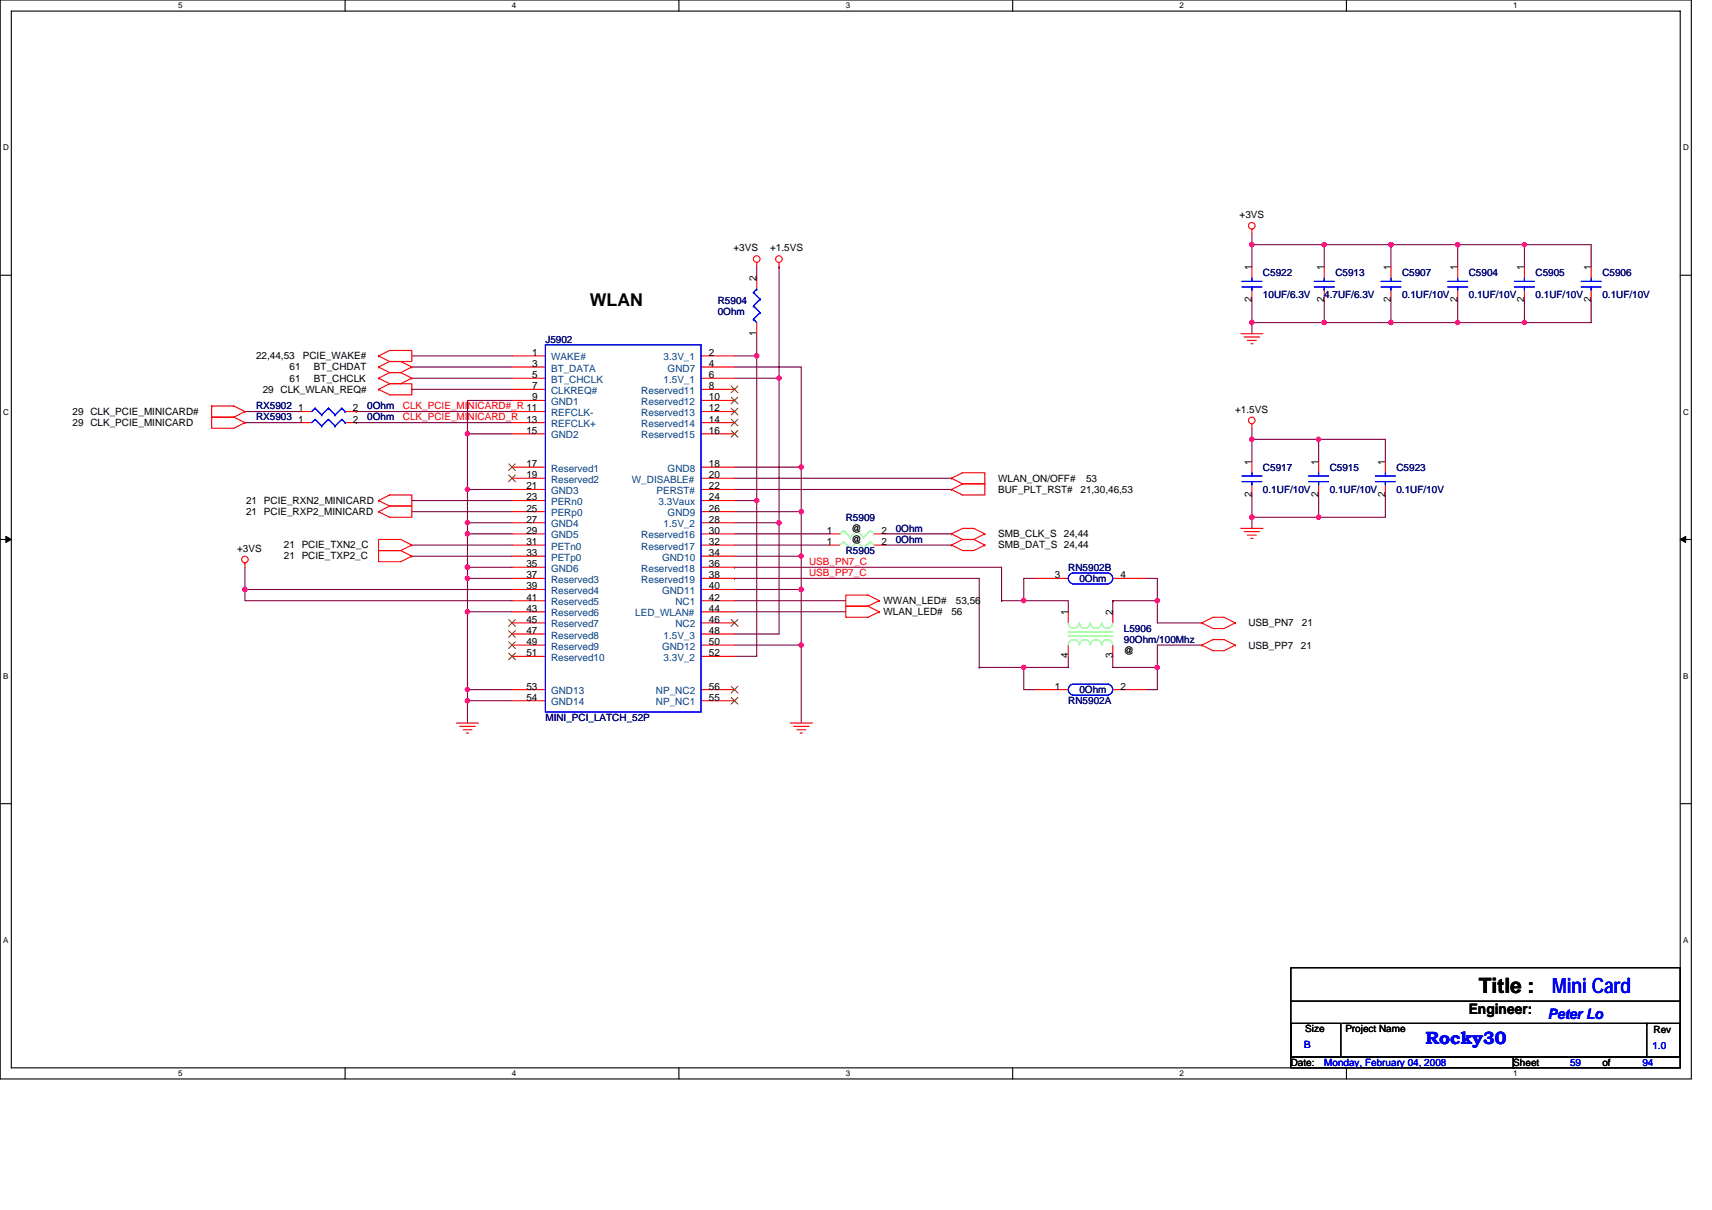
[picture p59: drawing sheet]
<svg xmlns="http://www.w3.org/2000/svg" width="297mm" height="210mm" viewBox="0 0 297 210" stroke-linecap="round" stroke-linejoin="round" font-family="sans-serif">
<defs><g id="words">
<text font-size="3.7" x="256.6" y="172.3">Title :</text>
<text font-size="3.7" fill="#00f" x="269.3" y="172.3">Mini Card</text>
<text font-size="3.1" x="102.3" y="53">WLAN</text>
<text font-size="3.1" fill="#00f" x="247.3" y="181.2">Rocky30</text>
<text font-size="2.5" x="254.8" y="176">Engineer:</text>
<text font-size="2.5" fill="#00f" x="268.6" y="176.8">Peter Lo</text>
<g font-size="1.7">
<text x="215.1" y="37.8">+3VS</text>
<text x="127.3" y="43.6">+3VS</text>
<text x="133.6" y="43.6">+1.5VS</text>
<text x="217.2" y="46.9" transform="rotate(-90 217.2 46.9)">1</text>
<text x="229.7" y="46.9" transform="rotate(-90 229.7 46.9)">1</text>
<text x="241.3" y="46.9" transform="rotate(-90 241.3 46.9)">1</text>
<text x="252.9" y="46.9" transform="rotate(-90 252.9 46.9)">1</text>
<text x="264.5" y="46.9" transform="rotate(-90 264.5 46.9)">1</text>
<text x="276.1" y="46.9" transform="rotate(-90 276.1 46.9)">1</text>
<text x="131.3" y="48.8" transform="rotate(-90 131.3 48.8)">2</text>
<text x="217.2" y="52.5" transform="rotate(-90 217.2 52.5)">2</text>
<text x="229.7" y="52.5" transform="rotate(-90 229.7 52.5)">2</text>
<text x="241.3" y="52.5" transform="rotate(-90 241.3 52.5)">2</text>
<text x="252.9" y="52.5" transform="rotate(-90 252.9 52.5)">2</text>
<text x="264.5" y="52.5" transform="rotate(-90 264.5 52.5)">2</text>
<text x="276.1" y="52.5" transform="rotate(-90 276.1 52.5)">2</text>
<text x="131.3" y="58.3" transform="rotate(-90 131.3 58.3)">1</text>
<text x="44.4" y="62.4">22,44,53</text>
<text x="50.2" y="64.3">61</text>
<text x="52.5" y="62.4">PCIE_WAKE#</text>
<text x="54.5" y="64.3">BT_CHDAT</text>
<text x="92.3" y="61.7">1</text>
<text x="92.3" y="63.7">3</text>
<text x="92.3" y="65.6">5</text>
<text x="123" y="63.7">4</text>
<text x="123" y="61.7">2</text>
<text x="123" y="65.6">6</text>
<text x="45.6" y="68.1">29 CLK_WLAN_REQ#</text>
<text x="50.2" y="66.2">61</text>
<text x="51.7" y="71.4">1</text>
<text x="54.5" y="66.2">BT_CHCLK</text>
<text x="61.2" y="71.4">2</text>
<text x="92.3" y="67.5">7</text>
<text x="92.3" y="69.5">9</text>
<text x="123" y="67.5">8</text>
<text x="123" y="69.5">10</text>
<text x="123" y="71.4">12</text>
<text x="214.3" y="71.6">+1.5VS</text>
<text x="12.6" y="72">29 CLK_PCIE_MINICARD#</text>
<text x="12.6" y="73.9">29 CLK_PCIE_MINICARD</text>
<text x="51.7" y="73.3">1</text>
<text x="61.2" y="73.3">2</text>
<text x="91.3" y="73.3">13</text>
<text x="91.3" y="75.3">15</text>
<text x="123" y="73.3">14</text>
<text x="123" y="75.3">16</text>
<text x="91.3" y="81">17</text>
<text x="91.3" y="83">19</text>
<text x="123" y="81">18</text>
<text x="123" y="83">20</text>
<text x="173.2" y="83.6">WLAN_ON/OFF#</text>
<text x="188.4" y="83.6">53</text>
<text x="217.2" y="80.7" transform="rotate(-90 217.2 80.7)">1</text>
<text x="228.8" y="80.7" transform="rotate(-90 228.8 80.7)">1</text>
<text x="240.3" y="80.7" transform="rotate(-90 240.3 80.7)">1</text>
<text x="42.7" y="87.4">21 PCIE_RXN2_MINICARD</text>
<text x="42.7" y="89.4">21 PCIE_RXP2_MINICARD</text>
<text x="91.3" y="84.9">21</text>
<text x="91.3" y="86.8">23</text>
<text x="91.3" y="88.8">25</text>
<text x="123" y="88.8">26</text>
<text x="123" y="84.9">22</text>
<text x="123" y="86.8">24</text>
<text x="173.2" y="85.5">BUF_PLT_RST#</text>
<text x="187.5" y="85.5">21,30,46,53</text>
<text x="217.2" y="86.3" transform="rotate(-90 217.2 86.3)">2</text>
<text x="228.8" y="86.3" transform="rotate(-90 228.8 86.3)">2</text>
<text x="240.3" y="86.3" transform="rotate(-90 240.3 86.3)">2</text>
<text x="41.1" y="95.7">+3VS</text>
<text x="49.3" y="95.2">21 PCIE_TXN2_C</text>
<text x="91.3" y="90.7">27</text>
<text x="91.3" y="92.6">29</text>
<text x="91.3" y="94.6">31</text>
<text x="123" y="90.7">28</text>
<text x="123" y="92.6">30</text>
<text x="123" y="94.6">32</text>
<text x="143.4" y="94.6">1</text>
<text x="143.4" y="92.6">1</text>
<text x="147.7" y="94.2">@</text>
<text x="147.7" y="92.3">@</text>
<text x="152.9" y="94.6">2</text>
<text x="152.9" y="92.6">2</text>
<text x="173.2" y="93.2">SMB_CLK_S</text>
<text x="173.2" y="95.2">SMB_DAT_S 24,44</text>
<text x="184.6" y="93.2">24,44</text>
<text x="49.3" y="97.1">21 PCIE_TXP2_C</text>
<text x="91.3" y="96.5">33</text>
<text x="91.3" y="98.4">35</text>
<text x="91.3" y="100.4">37</text>
<text x="123" y="96.5">34</text>
<text x="123" y="98.4">36</text>
<text x="123" y="100.4">38</text>
<text x="183" y="100.4">3</text>
<text x="194.4" y="100.4">4</text>
<text x="91.3" y="102.3">39</text>
<text x="91.3" y="104.2">41</text>
<text x="91.3" y="106.2">43</text>
<text x="123" y="104.2">42</text>
<text x="123" y="106.2">44</text>
<text x="123" y="102.3">40</text>
<text x="153.3" y="106.7">WLAN_LED#</text>
<text x="153.3" y="104.8">WWAN_LED#</text>
<text x="165.1" y="106.7">56</text>
<text x="165.9" y="104.8">53,56</text>
<text x="185.3" y="106.7" transform="rotate(-90 185.3 106.7)">1</text>
<text x="193.1" y="106.7" transform="rotate(-90 193.1 106.7)">2</text>
<text x="91.3" y="108.1">45</text>
<text x="91.3" y="110">47</text>
<text x="91.3" y="111.9">49</text>
<text x="91.3" y="113.9">51</text>
<text x="123" y="110">48</text>
<text x="123" y="113.9">52</text>
<text x="123" y="108.1">46</text>
<text x="123" y="111.9">50</text>
<text x="195" y="113.5">@</text>
<text x="216.6" y="108.7">USB_PN7</text>
<text x="216.6" y="112.5">USB_PP7</text>
<text x="225.7" y="112.5">21</text>
<text x="225.9" y="108.7">21</text>
<text x="91.3" y="119.7">53</text>
<text x="123" y="119.7">56</text>
<text x="183" y="119.7">1</text>
<text x="185.3" y="114.3" transform="rotate(-90 185.3 114.3)">4</text>
<text x="193.1" y="114.3" transform="rotate(-90 193.1 114.3)">3</text>
<text x="194.4" y="119.7">2</text>
<text x="91.3" y="121.6">54</text>
<text x="123" y="121.6">55</text>
<text x="226.5" y="179.1">Size</text>
<text x="233.4" y="179.1">Project Name</text>
<text x="286.9" y="179.3">Rev</text>
<text x="224" y="184.9">Date:</text>
<text x="262.6" y="184.9">Sheet</text>
<text x="278" y="184.9">of</text>
</g>
<g font-size="1.7" fill="#000080">
<text x="219.1" y="47.9">C5922</text>
<text x="231.7" y="47.9">C5913</text>
<text x="243.3" y="47.9">C5907</text>
<text x="254.8" y="47.9">C5904</text>
<text x="266.4" y="47.9">C5905</text>
<text x="278" y="47.9">C5906</text>
<text x="124.5" y="52.7">R5904</text>
<text x="219.1" y="51.7">10UF/6.3V</text>
<text x="229.8" y="51.7">4.7UF/6.3V</text>
<text x="243.3" y="51.7">0.1UF/10V</text>
<text x="254.8" y="51.7">0.1UF/10V</text>
<text x="266.4" y="51.7">0.1UF/10V</text>
<text x="278" y="51.7">0.1UF/10V</text>
<text x="94.6" y="59.5">J5902</text>
<text x="124.5" y="54.6">0Ohm</text>
<text x="44.4" y="71">RX5902</text>
<text x="63.7" y="71">0Ohm</text>
<text x="44.4" y="73">RX5903</text>
<text x="63.7" y="73">0Ohm</text>
<text x="219.1" y="81.7">C5917</text>
<text x="230.7" y="81.7">C5915</text>
<text x="242.3" y="81.7">C5923</text>
<text x="219.1" y="85.5">0.1UF/10V</text>
<text x="230.7" y="85.5">0.1UF/10V</text>
<text x="242.3" y="85.5">0.1UF/10V</text>
<text x="146.7" y="90.3">R5909</text>
<text x="155.4" y="94.2">0Ohm</text>
<text x="155.4" y="92.3">0Ohm</text>
<text x="146.7" y="96.1">R5905</text>
<text x="185.4" y="99">RN5902B</text>
<text x="187.3" y="101">0Ohm</text>
<text x="195" y="109.6">L5906</text>
<text x="195" y="111.6">90Ohm/100Mhz</text>
<text x="94.6" y="125.1">MINI_PCI_LATCH_52P</text>
<text x="185.4" y="122.2">RN5902A</text>
<text x="187.3" y="120.3">0Ohm</text>
</g>
<g font-size="1.7" fill="#004080">
<text x="95.6" y="62.5">WAKE#</text>
<text x="95.6" y="64.5">BT_DATA</text>
<text x="115.1" y="62.5">3.3V_1</text>
<text x="115.8" y="64.5">GND7</text>
<text x="95.6" y="66.4">BT_CHCLK</text>
<text x="95.6" y="68.3">CLKREQ#</text>
<text x="95.6" y="70.3">GND1</text>
<text x="111.3" y="68.3">Reserved11</text>
<text x="111.3" y="70.3">Reserved12</text>
<text x="115.1" y="66.4">1.5V_1</text>
<text x="95.6" y="72.2">REFCLK-</text>
<text x="95.6" y="74.1">REFCLK+</text>
<text x="95.6" y="76.1">GND2</text>
<text x="111.3" y="72.2">Reserved13</text>
<text x="111.3" y="74.1">Reserved14</text>
<text x="111.3" y="76.1">Reserved15</text>
<text x="95.6" y="81.9">Reserved1</text>
<text x="95.6" y="83.8">Reserved2</text>
<text x="109.6" y="83.8">W_DISABLE#</text>
<text x="115.8" y="81.9">GND8</text>
<text x="95.6" y="85.7">GND3</text>
<text x="95.6" y="87.7">PERn0</text>
<text x="95.6" y="89.6">PERp0</text>
<text x="113.9" y="85.7">PERST#</text>
<text x="114.3" y="87.7">3.3Vaux</text>
<text x="115.8" y="89.6">GND9</text>
<text x="95.6" y="91.5">GND4</text>
<text x="95.6" y="93.4">GND5</text>
<text x="95.6" y="95.4">PETn0</text>
<text x="111.3" y="93.4">Reserved16</text>
<text x="111.3" y="95.4">Reserved17</text>
<text x="115.1" y="91.5">1.5V_2</text>
<text x="95.6" y="97.3">PETp0</text>
<text x="95.6" y="99.2">GND6</text>
<text x="95.6" y="101.2">Reserved3</text>
<text x="111.3" y="99.2">Reserved18</text>
<text x="111.3" y="101.2">Reserved19</text>
<text x="114.9" y="97.3">GND10</text>
<text x="95.6" y="103.1">Reserved4</text>
<text x="95.6" y="105">Reserved5</text>
<text x="95.6" y="107">Reserved6</text>
<text x="110.2" y="107">LED_WLAN#</text>
<text x="114.9" y="103.1">GND11</text>
<text x="117.2" y="105">NC1</text>
<text x="95.6" y="108.9">Reserved7</text>
<text x="95.6" y="110.8">Reserved8</text>
<text x="95.6" y="112.7">Reserved9</text>
<text x="114.9" y="112.7">GND12</text>
<text x="115.1" y="110.8">1.5V_3</text>
<text x="117.2" y="108.9">NC2</text>
<text x="95.6" y="114.7">Reserved10</text>
<text x="115.1" y="114.7">3.3V_2</text>
<text x="95.6" y="120.5">GND13</text>
<text x="95.6" y="122.4">GND14</text>
<text x="113.8" y="120.5">NP_NC2</text>
<text x="113.8" y="122.4">NP_NC1</text>
</g>
<g font-size="1.7" fill="#f00">
<text x="69.9" y="71">CLK_PCIE_MINICARD#_R 11</text>
<text x="69.9" y="73">CLK_PCIE_MINICARD_R</text>
<text x="140.4" y="98.1">USB_PN7_C</text>
<text x="140.4" y="100">USB_PP7_C</text>
</g>
<g font-size="1.7" fill="#00f">
<text x="226.3" y="181.8">B</text>
<text x="229.8" y="184.9">Monday, February 04, 2008</text>
<text x="272.4" y="184.9">59</text>
<text x="285" y="184.9">94</text>
<text x="286.7" y="182">1.0</text>
</g>
<g font-size="1.4">
<text x="30.9" y="1.5">5</text>
<text x="88.8" y="1.5">4</text>
<text x="146.7" y="1.5">3</text>
<text x="204.7" y="1.5">2</text>
<text x="262.6" y="1.5">1</text>
<text x=".5" y="26.1">D</text>
<text x="292" y="26.1">D</text>
<text x=".5" y="71.9">C</text>
<text x="292" y="71.9">C</text>
<text x=".5" y="117.8">B</text>
<text x="292" y="117.8">B</text>
<text x=".5" y="163.6">A</text>
<text x="292" y="163.6">A</text>
<text x="30.9" y="186.8">5</text>
<text x="88.8" y="186.8">4</text>
<text x="146.7" y="186.8">3</text>
<text x="204.7" y="186.8">2</text>
<text x="262.6" y="186.8">1</text>
</g>
</g></defs>
<path d="M0 0h293.5v187.2h-293.5zM2 1.9h289.5v183.4h-289.5z" fill="none" stroke="#000" stroke-width=".19"/>
<g fill="#fff">
<path d="M30.9 .2h.8v1.6h-.8z"/>
<path d="M30.9 185.5h.8v1.6h-.8z"/>
</g>
<path d="M59.9 0v1.9M59.9 185.3v1.9" fill="none" stroke="#000" stroke-width=".19"/>
<g fill="#fff">
<path d="M88.8 .2h.8v1.6h-.8z"/>
<path d="M88.8 185.5h.8v1.6h-.8z"/>
</g>
<path d="M117.8 0v1.9M117.8 185.3v1.9" fill="none" stroke="#000" stroke-width=".19"/>
<g fill="#fff">
<path d="M146.7 .2h.8v1.6h-.8z"/>
<path d="M146.7 185.5h.8v1.6h-.8z"/>
</g>
<path d="M175.7 0v1.9M175.7 185.3v1.9" fill="none" stroke="#000" stroke-width=".19"/>
<g fill="#fff">
<path d="M204.7 .2h.7v1.6h-.7z"/>
<path d="M204.7 185.5h.7v1.6h-.7z"/>
</g>
<path d="M233.6 0v1.9M233.6 185.3v1.9" fill="none" stroke="#000" stroke-width=".19"/>
<g fill="#fff">
<path d="M262.6 .2h.7v1.6h-.7z"/>
<path d="M262.6 185.5h.7v1.6h-.7z"/>
<path d="M.5 24.8h1v1.6h-1z"/>
<path d="M292 24.8h1v1.6h-1z"/>
<path d="M.5 70.7h1v1.5h-1z"/>
<path d="M292 70.7h1v1.5h-1z"/>
</g>
<path d="M0 47.8h2M291.5 47.8h2" fill="none" stroke="#000" stroke-width=".19"/>
<g fill="#fff">
<path d="M.5 116.5h.9v1.6h-.9z"/>
<path d="M292 116.5h.9v1.6h-.9z"/>
</g>
<path d="M0 93.6h2M291.5 93.6h2" fill="none" stroke="#000" stroke-width=".19"/>
<path d="M1 93.1l1 .5-1 .5zM291.5 93.6l1-.5v1z" fill="#000" stroke="#000" stroke-width=".17"/>
<g fill="#fff">
<path d="M.5 162.4h.9v1.5h-.9z"/>
<path d="M292 162.4h.9v1.5h-.9z"/>
</g>
<path d="M0 139.5h2M291.5 139.5h2M224 167.9h67.5v15.5h-67.5zM224 177.6h8.6v5.8h-8.6zM224 173.7h67.5M232.9 177.6h52.8M285.7 177.6h5.8v5.8h-5.8zM285.7 177.6h.1M291.5 173.7h.1M224 183.4h38.6v1.9h-38.6zM262.6 183.4h28.9v1.9h-28.9z" fill="none" stroke="#000" stroke-width=".19"/>
<g fill="none" stroke="#800040" stroke-width=".19">
<path d="M131.3 46.3v2M131.3 57.9v3.9M135.2 46.3h.1M135.2 46.3v19.3M217.2 56h.1M217.2 40.5v2M217.2 42.5v3.8M217.2 52.1v5.8M217.2 42.5h.1M217.2 42.5h47.3M217.2 56h24.1M229.8 42.5v3.8"/>
<path d="M229.8 42.5h.1M229.8 52.1v3.9M241.3 56h.1M241.3 42.5v3.8M241.3 52.1v3.9M252.9 42.5h.1M252.9 52.1v3.9h-11.6M252.9 42.5v3.8M252.9 56h11.6M264.5 56h.1M264.5 42.5v3.8M264.5 42.5h.1"/>
<path d="M264.5 52.1v3.9M264.5 42.5h11.6v3.8M276.1 52.1v3.9h-11.6M42.5 71.4h9.7M42.5 73.3h9.7M61.8 71.4h.1M61.8 73.3h.1M61.8 71.4h27M61.8 73.3h27M71.5 61.8h17.3M71.5 63.7h17.3M71.5 65.6h17.3"/>
<path d="M71.5 67.6h.1M71.5 67.6h17.3M81.1 75.3h7.7M81.1 75.3h.1M81.1 75.3v15.4M88.8 69.5h-7.7v5.8M127.4 63.7h11.6v17.4M127.4 61.8h3.9M127.4 65.6h7.8M131.3 61.8v25.1h-3.9M131.3 61.8h.1M135.2 65.6v25.1"/>
<path d="M217.2 74.3v1.9M217.2 76.2v3.9M217.2 76.2h11.6M228.8 76.2h11.6v3.9M228.8 76.2v3.9M228.8 76.2h.1M42.5 98.4v3.9M71.5 86.9h17.3M71.5 88.8h17.3M71.5 94.6h17.3M71.5 96.5h17.3M81.1 84.9h7.7"/>
<path d="M81.1 84.9h.1M81.1 92.6h7.7M81.1 92.6h.1M81.1 98.4h7.7M81.1 90.7h7.7M81.1 90.7v1.9M81.1 98.4v2h7.7M81.1 98.4h.1M81.1 92.6v5.8M127.4 88.8h11.6M127.4 96.5h11.6M127.4 92.6h16.4"/>
<path d="M127.4 94.6h16.4M127.4 84.9h37.7M127.4 81.1h11.6M127.4 90.7h7.8M127.4 83h37.7M127.4 98.4h.1M127.4 98.4h46.4v5.8M131.3 86.9v27h-3.9M131.3 86.9h.1M135.2 90.7v19.3h-7.8M135.2 90.7h.1M139 81.1h.1"/>
<path d="M139 88.8h.1M139 96.5v5.8h-11.6M139 96.5h.1M139 81.1v15.4M153.5 94.6h11.6M153.5 92.6h11.6M217.2 85.9v3.9M217.2 89.8h.1M217.2 89.8h11.6M217.2 89.8v1.9M228.8 89.8h.1M228.8 85.9v3.9"/>
<path d="M240.4 85.9v3.9h-11.6M42.5 102.3h.1M42.5 102.3v1.9h46.3M42.5 102.3h46.3M81.1 119.7h7.7M81.1 106.2h.1M81.1 119.7h.1M81.1 100.4v5.8h7.7M81.1 100.4h.1M81.1 106.2v15.4M127.4 112h11.6M127.4 100.4h.1"/>
<path d="M127.4 100.4h42.5v15.4M127.4 104.2h19.3M127.4 106.2h19.3M139 102.3h.1M139 112v13.5M139 102.3v9.7M169.9 115.8h.1M169.9 115.8h7.7M173.8 104.2h.1M173.8 104.2h3.8M177.6 115.8v3.9h2M177.6 104.2h7.8v2"/>
<path d="M179.6 100.4h-2v3.8M185.4 113.9v1.9h-7.8M193.1 104.2v2M193.1 104.2h.1M193.1 113.9v1.9h7.7M193.1 104.2h7.7M198.9 100.4h1.9v3.8M200.8 104.2v3.9h7.7M200.8 115.8h.1M200.8 115.8v3.9h-1.9M208.5 112h-7.7v3.8M81.1 121.6v3.9"/>
<path d="M81.1 121.6h.1M81.1 121.6h7.7"/>
</g>
<g fill="#f0f" stroke="#f0f" stroke-width=".19">
<circle cx="241.3" cy="42.4" r=".37"/>
<circle cx="229.7" cy="42.4" r=".38"/>
<circle cx="217.2" cy="56" r=".38"/>
<circle cx="42.5" cy="102.3" r=".38"/>
<circle cx="81.1" cy="90.7" r=".38"/>
<circle cx="81.1" cy="84.9" r=".38"/>
<circle cx="81.1" cy="106.2" r=".38"/>
<circle cx="139" cy="111.9" r=".38"/>
<circle cx="139" cy="102.3" r=".38"/>
<circle cx="81.1" cy="119.7" r=".38"/>
<circle cx="81.1" cy="98.4" r=".38"/>
<circle cx="81.1" cy="92.6" r=".38"/>
<circle cx="81.1" cy="75.3" r=".38"/>
<circle cx="139" cy="81.1" r=".38"/>
<circle cx="131.3" cy="86.9" r=".38"/>
<circle cx="135.1" cy="65.6" r=".38"/>
<circle cx="135.2" cy="90.7" r=".38"/>
<circle cx="81.1" cy="121.6" r=".38"/>
<circle cx="217.2" cy="89.7" r=".38"/>
<circle cx="228.8" cy="89.7" r=".38"/>
<circle cx="252.9" cy="56" r=".38"/>
<circle cx="264.5" cy="56" r=".38"/>
<circle cx="229.7" cy="56" r=".38"/>
<circle cx="241.3" cy="56" r=".38"/>
<circle cx="252.9" cy="42.4" r=".38"/>
<circle cx="264.5" cy="42.4" r=".38"/>
<circle cx="217.2" cy="76.2" r=".38"/>
<circle cx="228.8" cy="76.2" r=".38"/>
<circle cx="200.8" cy="115.8" r=".38"/>
<circle cx="177.6" cy="104.2" r=".38"/>
<circle cx="177.6" cy="115.8" r=".38"/>
<circle cx="200.8" cy="104.2" r=".38"/>
<circle cx="139" cy="88.8" r=".38"/>
<circle cx="217.2" cy="42.4" r=".38"/>
<circle cx="131.3" cy="61.8" r=".38"/>
<circle cx="81.1" cy="100.4" r=".38"/>
<circle cx="139" cy="96.5" r=".38"/>
</g>
<g fill="none" stroke="#f00" stroke-width=".19">
<path d="M217.2 39.8v.7M131.3 45.6v.7M131.3 48.3v1.9M131.3 56v1.9M135.2 45.6v.7M215.3 57.9h3.8M215.9 58.5h2.7M216.4 59.1h1.6M217 59.6h.4M217.2 46.3v2M217.2 50.2v1.9M229.8 46.3v2"/>
<path d="M229.8 50.2v1.9M241.3 46.3v2M241.3 50.2v1.9M252.9 46.3v2M252.9 50.2v1.9M264.5 46.3v2M264.5 50.2v1.9M276.1 46.3v2M276.1 50.2v1.9M36.7 70.5h3.9l1.9 .9M36.7 70.5v1.9h3.9M36.7 70.5h.1"/>
<path d="M36.7 72.4h3.9M36.7 72.4v1.9h3.9l1.9-1M36.7 72.4h.1M40.6 72.4l1.9 .9M42.5 71.4h.1M42.5 73.3h.1M42.5 71.4l-1.9 1M52.2 71.4h1.9M52.2 73.3h1.9M59.9 71.4h1.9M59.9 73.3h1.9M65.7 61.8l1.9-1h3.9v1.9h-3.9"/>
<path d="M65.7 61.8h.1M65.7 63.7h.1M65.7 65.6h.1M65.7 67.6h.1M65.7 61.8l1.9 .9M65.7 63.7l1.9 1M65.7 65.6l1.9 1M67.6 62.7h1.9l2 1M67.6 64.7h1.9M67.6 66.6h3.9v1.9h-3.9l-1.9-.9M67.6 62.7l-1.9 1M67.6 64.7l-1.9 .9"/>
<path d="M67.6 66.6l-1.9 1M69.5 64.7l2 .9M71.5 63.7h.1M71.5 65.6h.1M71.5 65.6l-2 1h-1.9M71.5 63.7l-2 1M88.8 71.4h5.8M88.8 61.8h5.8M88.8 63.7h5.8M88.8 65.6h5.8M88.8 67.6h5.8M88.8 69.5h5.8"/>
<path d="M88.8 73.3h5.8M88.8 75.3h5.8M121.6 71.4h5.8M121.6 61.8h5.8M121.6 63.7h5.8M121.6 65.6h5.8M121.6 67.6h5.8M121.6 69.5h5.8M121.6 73.3h5.8M121.6 75.3h5.8M217.2 73.6v.7M42.5 97.7v.7"/>
<path d="M65.7 93.6h3.8l2 1M65.7 93.6v1.9h3.8M65.7 93.6h.1M65.7 95.5h3.8M65.7 95.5v2h3.8l2-1M65.7 95.5h.1M65.7 86.9l1.9-1h3.9v1.9h-3.9M65.7 86.9h.1M65.7 88.8h.1M65.7 86.9l1.9 .9M67.6 87.8h3.9v2h-3.9l-1.9-1M67.6 87.8l-1.9 1"/>
<path d="M69.5 95.5l2 1M71.5 94.6h.1M71.5 96.5h.1M71.5 94.6l-2 .9M88.8 81.1h5.8M88.8 83h5.8M88.8 84.9h5.8M88.8 86.9h5.8M88.8 88.8h5.8M88.8 90.7h5.8M88.8 92.6h5.8M88.8 94.6h5.8"/>
<path d="M88.8 96.5h5.8M88.8 98.4h5.8M121.6 81.1h5.8M121.6 83h5.8M121.6 84.9h5.8M121.6 86.9h5.8M121.6 88.8h5.8M121.6 90.7h5.8M121.6 92.6h5.8M121.6 94.6h5.8M121.6 96.5h5.8M121.6 98.4h5.8"/>
<path d="M143.8 92.6h2M143.8 94.6h2M151.6 92.6h1.9M151.6 94.6h1.9M165.1 92.6l1.9-.9h1.9l2 .9M165.1 92.6h.1M165.1 94.6l1.9 .9h1.9l2-.9M165.1 94.6h.1M165.1 83l1.9-1h3.9v2h-3.9M165.1 83h.1M165.1 84.9h.1M165.1 92.6l1.9 1"/>
<path d="M165.1 83l1.9 1M167 93.6h1.9M167 84h3.9v1.9h-3.9l-1.9-1M167 93.6l-1.9 1M167 84l-1.9 .9M168.9 93.6l2 1M170.9 92.6h.1M170.9 94.6h.1M170.9 92.6l-2 1M215.3 91.7h3.8M215.9 92.3h2.7M216.4 92.9h1.6"/>
<path d="M217 93.4h.4M217.2 80.1v1.9M217.2 84v1.9M228.8 80.1v1.9M228.8 84v1.9M240.4 80.1v1.9M240.4 84v1.9M88.8 100.4h5.8M88.8 102.3h5.8M88.8 104.2h5.8M88.8 106.2h5.8M88.8 108.1h5.8"/>
<path d="M88.8 110h5.8M88.8 112h5.8M88.8 113.9h5.8M88.8 119.7h5.8M121.6 100.4h5.8M121.6 102.3h5.8M121.6 104.2h5.8M121.6 106.2h5.8M121.6 108.1h5.8M121.6 110h5.8M121.6 112h5.8M121.6 113.9h5.8"/>
<path d="M121.6 119.7h5.8M150.6 105.2h-3.9v1.9h3.9l1.9-.9M150.6 105.2l1.9 1M152.5 106.2h.1M152.5 104.2l-1.9-.9h-3.9v1.9h3.9M152.5 104.2h.1M152.5 104.2l-1.9 1M179.6 100.4h5.8M179.6 119.7h5.8M185.4 106.2v1.9M185.4 112v1.9M193.1 100.4h5.8"/>
<path d="M193.1 119.7h5.8M193.1 106.2v1.9M193.1 112v1.9M208.5 108.1l2-1h1.9l1.9 1M208.5 108.1l2 1h1.9l1.9-1M208.5 108.1h.1M208.5 112l2-1h1.9l1.9 1M208.5 112l2 .9h1.9l1.9-.9M208.5 112h.1M214.3 108.1h.1M214.3 112h.1M79.2 125.5h3.8"/>
<path d="M79.8 126h2.7M80.3 126.6h1.6M80.9 127.2h.4M88.8 121.6h5.8M121.6 121.6h5.8M137.1 125.5h3.8M137.7 126h2.7M138.3 126.6h1.5M138.8 127.2h.4"/>
<circle cx="217.2" cy="39.2" r=".57"/>
<circle cx="131.3" cy="45" r=".57"/>
<circle cx="135.1" cy="45" r=".57"/>
<circle cx="217.2" cy="73" r=".57"/>
<circle cx="42.5" cy="97.1" r=".57"/>
</g>
<g fill="none" stroke="#00f" stroke-width=".19">
<path d="M94.6 59.8h27v63.7h-27zM130.7 50.8h.1M130.7 55.4h.1M130.7 53.1h.1M130.7 50.8l1.2 1.1M130.7 55.4l.6 .6M130.7 53.1l1.2 1.2M131.3 50.2h.1M131.3 50.2l-.6 .6M131.9 51.9h.1M131.9 54.3h.1M131.9 51.9l-1.2 1.2"/>
<path d="M131.9 54.3l-1.2 1.1M215.5 48.8h3.4M215.5 49.8h3.4M217.2 48.3v.5M217.2 50.2h.1M217.2 49.8v.4M228 48.8h3.5M228 49.8h3.5M229.8 48.3v.5M229.8 50.2h.1M229.8 49.8v.4M239.6 48.8h3.5"/>
<path d="M239.6 49.8h3.5M241.3 48.3v.5M241.3 50.2h.1M241.3 49.8v.4M251.2 48.8h3.5M251.2 49.8h3.5M252.9 48.3v.5M252.9 50.2h.1M252.9 49.8v.4M262.8 48.8h3.4M262.8 49.8h3.4M264.5 48.3v.5"/>
<path d="M264.5 50.2h.1M264.5 49.8v.4M274.3 48.8h3.5M274.3 49.8h3.5M276.1 48.3v.5M276.1 50.2h.1M276.1 49.8v.4M54.7 70.8h.1M54.7 72.8h.1M54.7 70.8l1.1 1.2M54.7 70.8l-.6 .6M54.7 72.8l1.1 1.1"/>
<path d="M54.7 72.8l-.6 .5M55.8 72h.1M55.8 73.9h.1M57 70.8h.1M57 72.8h.1M57 70.8l1.1 1.2M57 70.8l-1.2 1.2M57 72.8l1.1 1.1M57 72.8l-1.2 1.1M58.1 72h.1M58.1 73.9h.1M59.3 70.8h.1"/>
<path d="M59.3 72.8h.1M59.3 70.8l.6 .6M59.3 70.8l-1.2 1.2M59.3 72.8l.6 .5M59.3 72.8l-1.2 1.1M59.9 71.4h.1M59.9 73.3h.1M186.1 99.4a.96 .96 0 0 0-.7 1 .96 .96 0 0 0 .7 .9M186.1 99.4h6.2M192.3 99.4a.95 .95 0 0 1 .8 1 .95 .95 0 0 1-.8 .9M215.5 82.6h3.4M215.5 83.6h3.4"/>
<path d="M217.2 82v.6M217.2 84h.1M217.2 83.6v.4M227.1 82.6h3.4M227.1 83.6h3.4M228.8 82v.6M228.8 84h.1M228.8 83.6v.4M238.6 82.6h3.5M238.6 83.6h3.5M240.4 82v.6M240.4 84h.1"/>
<path d="M240.4 83.6v.4M186.1 118.7a.98 .98 0 0 0-.7 1 .98 .98 0 0 0 .7 .9h6.2a.98 .98 0 0 0 .8-.9 .98 .98 0 0 0-.8-1M186.1 101.3h6.2M186.1 118.7h6.2"/>
</g>
<g fill="none" stroke="#804000" stroke-width=".17">
<path d="M126.9 67l1.1 1.2M126.9 68.9l1.1 1.2M126.9 70.8l1.1 1.2M126.9 72.8l1.1 1.1M126.9 74.7l1.1 1.2M128 70.8l-1.2 1.2M128 72.8l-1.2 1.1M128 74.7l-1.2 1.2M128 67l-1.2 1.2M128 68.9l-1.2 1.2M88.3 80.5l1.1 1.2M88.3 82.4l1.1 1.2"/>
<path d="M89.4 80.5l-1.2 1.2M89.4 82.4l-1.2 1.2M88.3 107.5l1.1 1.2M88.3 109.5l1.1 1.1M88.3 111.4l1.1 1.1M88.3 113.3l1.1 1.2M89.4 107.5l-1.2 1.2M89.4 109.5l-1.2 1.1M89.4 111.4l-1.2 1.1M89.4 113.3l-1.2 1.2M126.9 107.5l1.1 1.2M126.9 119.1l1.1 1.2"/>
<path d="M128 107.5l-1.2 1.2M128 119.1l-1.2 1.2M126.9 121l1.1 1.2M128 121l-1.2 1.2"/>
</g>
<g fill="none" stroke="#80ff80" stroke-width=".19">
<path d="M146.4 94h.1M146.4 92.1h.1M146.4 94l1.1 1.2M146.4 94l-.6 .6M146.4 92.1l1.1 1.1M146.4 92.1l-.6 .5M147.5 95.2h.1M147.5 93.2h.1M148.7 94h.1M148.7 92.1h.1M148.7 94l1.1 1.2M148.7 94l-1.2 1.2"/>
<path d="M148.7 92.1l1.1 1.1M148.7 92.1l-1.2 1.1M149.8 95.2h.1M149.8 93.2h.1M151 94h.1M151 92.1h.1M151 94l.6 .6M151 94l-1.2 1.2M151 92.1l.6 .5M151 92.1l-1.2 1.1M151.6 94.6h.1M151.6 92.6h.1"/>
<path d="M185.4 109.6h7.7M185.4 110.4h7.7M185.4 108.1a.95 .95 0 0 0 .9 1 .95 .95 0 0 0 1-1M185.4 112a.95 .95 0 0 1 .9-1 .95 .95 0 0 1 1 1M187.3 108.1a.95 .95 0 0 0 .9 1 .95 .95 0 0 0 1-1 .97 .97 0 0 0 1 1 .97 .97 0 0 0 .9-1M187.3 112a.95 .95 0 0 1 .9-1 .95 .95 0 0 1 1 1 .97 .97 0 0 1 1-1 .97 .97 0 0 1 .9 1M191.2 108.1a.95 .95 0 0 0 .9 1 .95 .95 0 0 0 1-1M191.2 112a.95 .95 0 0 1 .9-1 .95 .95 0 0 1 1 1"/>
</g>
<use href="#words"/>
</svg>
